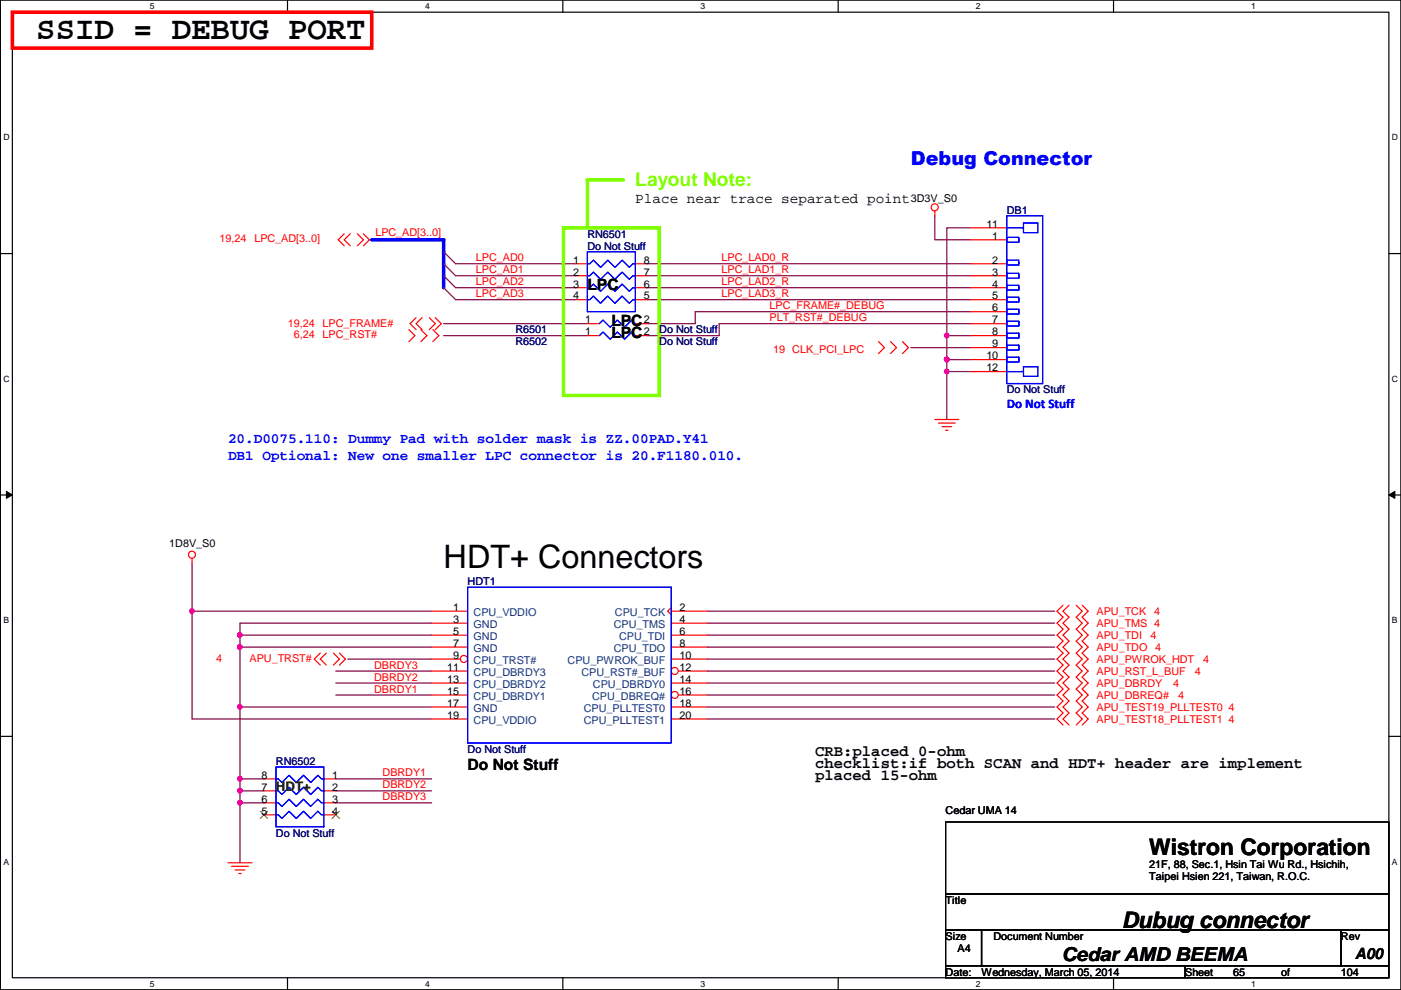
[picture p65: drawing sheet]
<svg xmlns="http://www.w3.org/2000/svg" width="297mm" height="210mm" viewBox="0 0 297 210" stroke-linecap="round" stroke-linejoin="round" font-family="sans-serif">
<defs><g id="words">
<g font-size="6.9">
<text x="7.7" y="8.3">SSID = DEBUG PORT</text>
<text x="94.1" y="120.5">HDT+ Connectors</text>
</g>
<g font-size="4.8">
<text x="243.7" y="181.3">Wistron Corporation</text>
<text x="237.8" y="196.8">Dubug connector</text>
</g>
<text font-size="4.1" fill="#00f" x="193.1" y="35">Debug Connector</text>
<text font-size="4.1" fill="#80ff00" x="134.7" y="39.4">Layout Note:</text>
<text font-size="4.1" x="225.1" y="203.7">Cedar AMD BEEMA</text>
<g font-size="3.3">
<text x="124.5" y="61.6">LPC</text>
<text x="129.6" y="69.2">LPC</text>
<text x="129.6" y="71.7">LPC</text>
<text x="172.8" y="160.2">CRB:placed 0-ohm</text>
<text x="99.1" y="163.2">Do Not Stuff</text>
<text x="172.8" y="162.8">checklist:if both SCAN and HDT+ header are implement</text>
<text x="172.8" y="165.3">placed 15-ohm</text>
<text x="287.4" y="203.2">A00</text>
</g>
<text font-size="3" x="134.7" y="43.1">Place near trace separated point</text>
<g font-size="3" fill="#00f">
<text x="48.3" y="94">20.D0075.110: Dummy Pad with solder mask is ZZ.00PAD.Y41</text>
<text x="48.3" y="97.5">DB1 Optional: New one smaller LPC connector is 20.F1180.010.</text>
</g>
<text font-size="2.8" fill="#00f" x="213.4" y="86.5">Do Not Stuff</text>
<text font-size="2.8" fill="#008000" x="58.5" y="167.8">HDT+</text>
<g font-size="2.3">
<text x="193.1" y="42.8">3D3V_S0</text>
<text x="209.1" y="48.3">11</text>
<text x="210.4" y="50.8">1</text>
<text x="121.5" y="55.9">1</text>
<text x="121.5" y="58.4">2</text>
<text x="136.5" y="58.4">7</text>
<text x="136.5" y="55.9">8</text>
<text x="210.4" y="55.9">2</text>
<text x="210.4" y="58.4">3</text>
<text x="121.5" y="61">3</text>
<text x="121.5" y="63.5">4</text>
<text x="136.5" y="63.5">5</text>
<text x="136.5" y="61">6</text>
<text x="210.4" y="61">4</text>
<text x="210.4" y="63.5">5</text>
<text x="124" y="68.6">1</text>
<text x="124" y="71.1">1</text>
<text x="136.5" y="68.6">2</text>
<text x="136.5" y="71.1">2</text>
<text x="210.4" y="66">6</text>
<text x="210.4" y="68.6">7</text>
<text x="210.4" y="71.1">8</text>
<text x="209.1" y="76.2">10</text>
<text x="210.4" y="73.7">9</text>
<text x="209.1" y="78.7">12</text>
<text x="35.9" y="115.9">1D8V_S0</text>
<text x="96.1" y="129.5">1</text>
<text x="144.1" y="129.5">2</text>
<text x="96.1" y="132.1">3</text>
<text x="96.1" y="134.6">5</text>
<text x="96.1" y="137.2">7</text>
<text x="144.1" y="134.6">6</text>
<text x="144.1" y="137.2">8</text>
<text x="144.1" y="132.1">4</text>
<text x="94.8" y="142.2">11</text>
<text x="96.1" y="139.7">9</text>
<text x="144.1" y="142.2">12</text>
<text x="144.1" y="139.7">10</text>
<text x="94.8" y="144.8">13</text>
<text x="94.8" y="147.3">15</text>
<text x="94.8" y="149.9">17</text>
<text x="144.1" y="147.3">16</text>
<text x="144.1" y="149.9">18</text>
<text x="144.1" y="144.8">14</text>
<text x="94.8" y="152.4">19</text>
<text x="144.1" y="152.4">20</text>
<text x="55.5" y="167.6">7</text>
<text x="55.5" y="165.1">8</text>
<text x="70.4" y="165.1">1</text>
<text x="70.4" y="167.6">2</text>
<text x="55.5" y="172.7">5</text>
<text x="55.5" y="170.2">6</text>
<text x="70.4" y="170.2">3</text>
<text x="70.4" y="172.7">4</text>
<text x="200.5" y="172.6">Cedar UMA 14</text>
<text x="243.7" y="184">21F, 88, Sec.1, Hsin Tai Wu Rd., Hsichih,</text>
<text x="200.5" y="191.6">Title</text>
<text x="243.7" y="186.6">Taipei Hsien 221, Taiwan, R.O.C.</text>
<text x="200.5" y="199.2">Size</text>
<text x="203" y="201.8">A4</text>
<text x="210.6" y="199.2">Document Number</text>
<text x="284.3" y="199.2">Rev</text>
<text x="200.5" y="206.8">Date:</text>
<text x="208.1" y="206.8">Wednesday, March 05, 2014</text>
<text x="251.3" y="206.8">Sheet</text>
<text x="261.4" y="206.8">65</text>
<text x="271.6" y="206.8">of</text>
<text x="284.3" y="206.8">104</text>
</g>
<g font-size="2.3" fill="#000080">
<text x="213.4" y="45.3">DB1</text>
<text x="124.5" y="50.4">RN6501</text>
<text x="124.5" y="52.9">Do Not Stuff</text>
<text x="109.3" y="70.7">R6501</text>
<text x="139.8" y="70.7">Do Not Stuff</text>
<text x="109.3" y="73.2">R6502</text>
<text x="139.8" y="73.2">Do Not Stuff</text>
<text x="213.4" y="83.4">Do Not Stuff</text>
<text x="99.1" y="124">HDT1</text>
<text x="99.1" y="159.6">Do Not Stuff</text>
<text x="58.5" y="162.1">RN6502</text>
<text x="58.5" y="177.4">Do Not Stuff</text>
</g>
<g font-size="2.3" fill="#f00">
<text x="46.6" y="51.4">19,24</text>
<text x="53.9" y="51.4">LPC_AD[3..0]</text>
<text x="79.6" y="50.1">LPC_AD[3..0]</text>
<text x="100.9" y="55.4">LPC_AD0</text>
<text x="100.9" y="58">LPC_AD1</text>
<text x="153" y="58">LPC_LAD1_R</text>
<text x="153" y="55.4">LPC_LAD0_R</text>
<text x="100.9" y="63">LPC_AD3</text>
<text x="100.9" y="60.5">LPC_AD2</text>
<text x="153" y="63">LPC_LAD3_R</text>
<text x="153" y="60.5">LPC_LAD2_R</text>
<text x="163.1" y="65.6">LPC_FRAME#_DEBUG</text>
<text x="61" y="69.4">19,24</text>
<text x="62.3" y="71.7">6,24</text>
<text x="68.4" y="71.7">LPC_RST#</text>
<text x="68.4" y="69.4">LPC_FRAME#</text>
<text x="163.1" y="68.1">PLT_RST#_DEBUG</text>
<text x="163.9" y="74.8">19 CLK_PCI_LPC</text>
<text x="232.5" y="130.4">APU_TCK</text>
<text x="244.7" y="130.4">4</text>
<text x="232.5" y="132.9">APU_TMS 4</text>
<text x="232.5" y="135.5">APU_TDI</text>
<text x="243.9" y="135.5">4</text>
<text x="45.8" y="140.3">4</text>
<text x="52.9" y="140.3">APU_TRST#</text>
<text x="79.3" y="141.8">DBRDY3</text>
<text x="232.5" y="138">APU_TDO</text>
<text x="232.5" y="140.5">APU_PWROK_HDT</text>
<text x="232.5" y="143.1">APU_RST_L_BUF</text>
<text x="244.9" y="138">4</text>
<text x="253.3" y="143.1">4</text>
<text x="255.1" y="140.5">4</text>
<text x="79.3" y="144.3">DBRDY2</text>
<text x="79.3" y="146.9">DBRDY1</text>
<text x="232.5" y="148.2">APU_DBREQ#</text>
<text x="232.5" y="145.6">APU_DBRDY</text>
<text x="248.7" y="145.6">4</text>
<text x="249.8" y="148.2">4</text>
<text x="232.5" y="150.7">APU_TEST19_PLLTEST0 4</text>
<text x="232.5" y="153.2">APU_TEST18_PLLTEST1 4</text>
<text x="81.1" y="164.6">DBRDY1</text>
<text x="81.1" y="167.2">DBRDY2</text>
<text x="81.1" y="169.7">DBRDY3</text>
</g>
<g font-size="2.3" fill="#004080">
<text x="100.4" y="130.6">CPU_VDDIO</text>
<text x="130.4" y="130.6">CPU_TCK</text>
<text x="100.4" y="133.2">GND</text>
<text x="100.4" y="135.7">GND</text>
<text x="130.1" y="133.2">CPU_TMS</text>
<text x="131.3" y="135.7">CPU_TDI</text>
<text x="100.4" y="138.3">GND</text>
<text x="100.4" y="140.8">CPU_TRST#</text>
<text x="100.4" y="143.3">CPU_DBRDY3</text>
<text x="120.4" y="140.8">CPU_PWROK_BUF</text>
<text x="123.3" y="143.3">CPU_RST#_BUF</text>
<text x="130.1" y="138.3">CPU_TDO</text>
<text x="100.4" y="145.9">CPU_DBRDY2</text>
<text x="100.4" y="148.4">CPU_DBRDY1</text>
<text x="125.6" y="148.4">CPU_DBREQ#</text>
<text x="125.7" y="145.9">CPU_DBRDY0</text>
<text x="100.4" y="151">GND</text>
<text x="100.4" y="153.5">CPU_VDDIO</text>
<text x="123.8" y="153.5">CPU_PLLTEST1</text>
<text x="123.8" y="151">CPU_PLLTEST0</text>
</g>
<g font-size="1.8">
<text x="31.8" y="1.9">5</text>
<text x="90.1" y="1.9">4</text>
<text x="148.5" y="1.9">3</text>
<text x="206.9" y="1.9">2</text>
<text x="265.3" y="1.9">1</text>
<text x=".7" y="29.8">D</text>
<text x="295.1" y="29.8">D</text>
<text x=".7" y="80.9">C</text>
<text x="295.1" y="80.9">C</text>
<text x=".7" y="132.1">B</text>
<text x="295.1" y="132.1">B</text>
<text x=".7" y="183.3">A</text>
<text x="295.1" y="183.3">A</text>
<text x="31.8" y="209.2">5</text>
<text x="90.1" y="209.2">4</text>
<text x="148.5" y="209.2">3</text>
<text x="206.9" y="209.2">2</text>
<text x="265.3" y="209.2">1</text>
</g>
</g></defs>
<path d="M.1 0h296.9v209.8h-296.9zM2.6 2.6h291.9v204.7h-291.9z" fill="none" stroke="#000" stroke-width=".25"/>
<g fill="#fff">
<path d="M31.8 .3h1v2h-1z"/>
<path d="M31.8 207.6h1v1.9h-1z"/>
</g>
<path d="M61 0v2.6M61 207.3v2.5" fill="none" stroke="#000" stroke-width=".25"/>
<g fill="#fff">
<path d="M90.1 .3h1v2h-1z"/>
<path d="M90.1 207.6h1v1.9h-1z"/>
</g>
<path d="M119.3 0v2.6M119.3 207.3v2.5" fill="none" stroke="#000" stroke-width=".25"/>
<g fill="#fff">
<path d="M148.5 .3h1v2h-1z"/>
<path d="M148.5 207.6h1v1.9h-1z"/>
</g>
<path d="M177.7 0v2.6M177.7 207.3v2.5" fill="none" stroke="#000" stroke-width=".25"/>
<g fill="#fff">
<path d="M206.9 .3h1v2h-1z"/>
<path d="M206.9 207.6h1v1.9h-1z"/>
</g>
<path d="M236.1 0v2.6M236.1 207.3v2.5" fill="none" stroke="#000" stroke-width=".25"/>
<g fill="#fff">
<path d="M265.3 .3h.9v2h-.9z"/>
<path d="M265.3 207.6h.9v1.9h-.9z"/>
<path d="M.7 28.2h1.3v1.9h-1.3z"/>
<path d="M295.1 28.2h1.3v1.9h-1.3z"/>
<path d="M.7 79.3h1.3v2h-1.3z"/>
<path d="M295.1 79.3h1.3v2h-1.3z"/>
</g>
<path d="M.1 53.8h2.5M294.5 53.8h2.5" fill="none" stroke="#000" stroke-width=".25"/>
<g fill="#fff">
<path d="M.7 130.5h1.2v2h-1.2z"/>
<path d="M295.1 130.5h1.2v2h-1.2z"/>
</g>
<path d="M.1 104.9h2.5M294.5 104.9h2.5" fill="none" stroke="#000" stroke-width=".25"/>
<path d="M1.4 104.2l1.2 .7-1.2 .8zM294.5 104.9l1.2-.7v1.5z" fill="#000"/>
<path d="M1.4 104.2l1.2 .7-1.2 .8zM294.5 104.9l1.2-.7v1.5z" fill="none" stroke="#000" stroke-width=".21"/>
<g fill="#fff">
<path d="M.7 181.7h1.2v2h-1.2z"/>
<path d="M295.1 181.7h1.2v2h-1.2z"/>
</g>
<path d="M.1 156.1h2.5M294.5 156.1h2.5" fill="none" stroke="#000" stroke-width=".25"/>
<path d="M96.6 55.9h25.4M137.2 63.5h68.6M147.4 66.1h58.4M152.5 68.6h53.3M193.1 73.7h12.7M205.8 71.2h-5.1v5h5.1" fill="none" stroke="#800040" stroke-width=".25"/>
<circle cx="200.7" cy="76.2" r=".49" fill="#f0f"/>
<circle cx="200.7" cy="76.2" r=".49" fill="none" stroke="#f0f" stroke-width=".25"/>
<path d="M96.6 58.5h25.4M137.2 58.5h68.6M137.2 55.9h68.6M198.2 45.8v5h7.6M94.1 68.6h30.4M94.1 71.2h30.4M96.6 63.5h25.4M96.6 61h25.4M137.2 61h68.6M147.4 66.1v2.5h-10.2M152.5 68.6v2.6h-15.3M200.7 78.8v10.1" fill="none" stroke="#800040" stroke-width=".25"/>
<path d="M78.8 50.8h15.3M94.1 53.4v2.5M94.1 58.5v2.5" fill="none" stroke="#00f" stroke-width=".76"/>
<circle cx="200.7" cy="78.8" r=".49" fill="#f0f"/>
<circle cx="200.7" cy="78.8" r=".49" fill="none" stroke="#f0f" stroke-width=".25"/>
<path d="M50.9 165.1v2.6h5.1M71.2 170.2h20.3" fill="none" stroke="#800040" stroke-width=".25"/>
<circle cx="50.9" cy="165.1" r=".49" fill="#f0f"/>
<circle cx="50.9" cy="165.1" r=".49" fill="none" stroke="#f0f" stroke-width=".25"/>
<path d="M40.7 129.6h50.8M50.9 132.1v2.6M50.9 137.2v12.7M149.9 139.7h73.7M149.9 134.7h73.7M149.9 142.3h73.7M71.2 165.1h20.3M71.2 167.7h20.3" fill="none" stroke="#800040" stroke-width=".25"/>
<circle cx="50.9" cy="137.2" r=".49" fill="#f0f"/>
<circle cx="50.9" cy="137.2" r=".49" fill="none" stroke="#f0f" stroke-width=".25"/>
<path d="M40.7 119.4v10.2M91.5 134.7h-40.6v2.5M71.2 142.3h20.3M149.9 144.8h73.7" fill="none" stroke="#800040" stroke-width=".25"/>
<circle cx="50.9" cy="134.6" r=".49" fill="#f0f"/>
<circle cx="50.9" cy="134.6" r=".49" fill="none" stroke="#f0f" stroke-width=".25"/>
<path d="M40.7 129.6v22.8M73.7 139.7h17.8" fill="none" stroke="#800040" stroke-width=".25"/>
<circle cx="40.7" cy="129.6" r=".49" fill="#f0f"/>
<circle cx="40.7" cy="129.6" r=".49" fill="none" stroke="#f0f" stroke-width=".25"/>
<path d="M50.9 137.2h40.6M149.9 137.2h73.7M149.9 129.6h73.7M71.2 144.8h20.3M149.9 147.4h73.7M149.9 152.4h73.7M50.9 170.2v12.7" fill="none" stroke="#800040" stroke-width=".25"/>
<circle cx="50.9" cy="170.2" r=".49" fill="#f0f"/>
<circle cx="50.9" cy="170.2" r=".49" fill="none" stroke="#f0f" stroke-width=".25"/>
<path d="M50.9 132.1h40.6M149.9 132.1h73.7M40.7 152.4h50.8M71.2 147.4h20.3M91.5 149.9h-40.6v15.2h5.1M149.9 149.9h73.7" fill="none" stroke="#800040" stroke-width=".25"/>
<circle cx="50.9" cy="149.9" r=".49" fill="#f0f"/>
<circle cx="50.9" cy="149.9" r=".49" fill="none" stroke="#f0f" stroke-width=".25"/>
<path d="M50.9 167.7v2.5h5.1" fill="none" stroke="#800040" stroke-width=".25"/>
<circle cx="50.9" cy="167.7" r=".49" fill="#f0f"/>
<circle cx="50.9" cy="167.7" r=".49" fill="none" stroke="#f0f" stroke-width=".25"/>
<path d="M94.1 50.8v2.6M94.1 55.9v2.6" fill="none" stroke="#00f" stroke-width=".76"/>
<path d="M200.7 76.2v2.6h5.1" fill="none" stroke="#800040" stroke-width=".25"/>
<circle cx="200.7" cy="76.2" r=".49" fill="#f0f"/>
<circle cx="200.7" cy="76.2" r=".49" fill="none" stroke="#f0f" stroke-width=".25"/>
<path d="M205.8 48.3h-5.1v22.9" fill="none" stroke="#800040" stroke-width=".25"/>
<circle cx="200.7" cy="71.1" r=".49" fill="#f0f"/>
<circle cx="200.7" cy="71.1" r=".49" fill="none" stroke="#f0f" stroke-width=".25"/>
<g fill="none" stroke="#f00" stroke-width=".25">
<path d="M73 49.6l-1.3 1.2 1.3 1.3M74.2 49.6l-1.2 1.2 1.2 1.3M75.8 49.6l1.2 1.2-1.2 1.3M77 49.6l1.3 1.2-1.3 1.3M122 55.9h2.5M122 58.5h2.5M134.7 55.9h2.5M134.7 58.5h2.5M198.2 44.7v1.1M205.8 55.9h7.6M205.8 58.5h7.6M205.8 48.3h7.6"/>
<path d="M205.8 50.8h7.6M86.7 69.9l1.3 1.3-1.3 1.2M88.2 67.4l-1.3 1.2 1.3 1.3M89.2 69.9l1.3 1.3-1.3 1.2M89.5 67.4l-1.3 1.2 1.3 1.3M91 67.4l1.3 1.2-1.3 1.3M91.8 69.9l1.2 1.3-1.2 1.2M92.3 67.4l1.3 1.2-1.3 1.3M122 61h2.5M122 63.5h2.5M124.5 68.6h2.6M124.5 71.2h2.6"/>
<path d="M134.7 61h2.5M134.7 63.5h2.5M134.7 68.6h2.5M134.7 71.2h2.5M186.3 72.4l1.2 1.3-1.2 1.3M188.8 72.4l1.3 1.3-1.3 1.3M191.3 72.4l1.3 1.3-1.3 1.3M205.8 61h7.6M205.8 63.5h7.6M205.8 68.6h7.6M205.8 71.2h7.6M205.8 66.1h7.6"/>
<path d="M205.8 73.7h7.6M205.8 76.2h7.6M205.8 78.8h7.6M198.2 88.9h5.1M199 89.7h3.5M199.7 90.5h2.1M200.5 91.2h.5M40.7 118.4v1M67.9 138.5l-1.3 1.2 1.3 1.3M69.2 138.5l-1.3 1.2 1.3 1.3M70.7 138.5l1.3 1.2-1.3 1.3M72 138.5l1.2 1.2-1.2 1.3"/>
<path d="M91.5 129.6h7.6M91.5 132.1h7.6M91.5 134.7h7.6M91.5 137.2h7.6M225.4 128.3l-1.3 1.3 1.3 1.3-1.3 1.2 1.3 1.3-1.3 1.3 1.3 1.2-1.3 1.3 1.3 1.3-1.3 1.2 1.3 1.3-1.3 1.3 1.3 1.3-1.3 1.2 1.3 1.3-1.3 1.3 1.3 1.2-1.3 1.3 1.3 1.3-1.3 1.2 1.3 1.3M226.6 128.3l-1.2 1.3 1.2 1.3-1.2 1.2 1.2 1.3-1.2 1.3 1.2 1.2-1.2 1.3 1.2 1.3-1.2 1.2 1.2 1.3-1.2 1.3 1.2 1.3-1.2 1.2 1.2 1.3-1.2 1.3 1.2 1.2-1.2 1.3 1.2 1.3-1.2 1.2 1.2 1.3M228.2 128.3l1.2 1.3-1.2 1.3 1.2 1.2-1.2 1.3 1.2 1.3-1.2 1.2 1.2 1.3-1.2 1.3 1.2 1.2-1.2 1.3 1.2 1.3-1.2 1.3 1.2 1.2-1.2 1.3 1.2 1.3-1.2 1.2 1.2 1.3-1.2 1.3 1.2 1.2-1.2 1.3M229.4 128.3l1.3 1.3-1.3 1.3 1.3 1.2-1.3 1.3 1.3 1.3-1.3 1.2 1.3 1.3-1.3 1.3 1.3 1.2-1.3 1.3 1.3 1.3-1.3 1.3 1.3 1.2-1.3 1.3 1.3 1.3-1.3 1.2 1.3 1.3-1.3 1.3 1.3 1.2-1.3 1.3M56 165.1h2.5M56 167.7h2.5M56 170.2h2.5M56 172.8h2.5"/>
<path d="M68.7 165.1h2.5M68.7 167.7h2.5M68.7 170.2h2.5M68.7 172.8h2.5M48.3 182.9h5.1M49.1 183.7h3.6M49.9 184.4h2M50.6 185.2h.5"/>
<circle cx="198.2" cy="44" r=".75"/>
<circle cx="40.7" cy="117.6" r=".75"/>
</g>
<path d="M94.1 53.4l2.5 2.5M94.1 55.9l2.5 2.6M94.1 58.5l2.5 2.5M94.1 61l2.5 2.5" fill="none" stroke="#800040" stroke-width=".25"/>
<path d="M200.5 174.3h94v15.2h-94zM200.5 189.5h94v7.6h-94zM200.5 197.1h7.6v7.7h-7.6zM208.1 197.1h76.2v7.7h-76.2zM284.3 197.1h10.2v7.7h-10.2zM200.5 204.8h50.8v2.5h-50.8zM251.3 204.8h43.2v2.5h-43.2z" fill="none" stroke="#000" stroke-width=".25"/>
<path d="M2.6 2.6h76.2v7.6h-76.2z" fill="none" stroke="#f00" stroke-width=".76"/>
<path d="M132.2 38.1h-7.7v10.2M119.5 48.3h20.3v35.6h-20.3z" fill="none" stroke="#80ff00" stroke-width=".76"/>
<g fill="none" stroke="#00f" stroke-width=".25">
<path d="M124.5 58.5h.5l.8-.8 1.5 1.5 1.6-1.5 1.5 1.5 1.5-1.5 1.5 1.5 .8-.7h.5M124.5 55.9h.5l.8-.7 1.5 1.5 1.6-1.5 1.5 1.5 1.5-1.5 1.5 1.5 .8-.8h.5M124.5 53.4h10.2v12.7h-10.2zM213.4 45.8h7.7v35.5h-7.7zM213.4 50.3h2.6v1.1h-2.6zM213.4 55.2h2.6v1h-2.6zM213.4 58h2.6v1h-2.6zM213.4 48.3h3.6M216 50.3v1.1M216 55.4v.5M216 58v1M217 47.3h3v2h-3z"/>
<path d="M124.5 63.5h.5l.8-.7 1.5 1.5 1.6-1.5 1.5 1.5 1.5-1.5 1.5 1.5 .8-.8h.5M124.5 61h.5l.8-.8 1.5 1.6 1.6-1.6 1.5 1.6 1.5-1.6 1.5 1.6 .8-.8h.5M127.1 68.6l.7-.7 1.6 1.5 1.5-1.5 1.5 1.5 1.5-1.5 .8 .7M127.1 71.2l.7-.8 1.6 1.5 1.5-1.5 1.5 1.5 1.5-1.5 .8 .8M213.4 60.5h2.6v1h-2.6zM213.4 63h2.6v1.1h-2.6zM213.4 65.6h2.6v1h-2.6zM213.4 68.1h2.6v1h-2.6zM213.4 70.7h2.6v1h-2.6zM213.4 73.2h2.6v1h-2.6zM213.4 75.7h2.6v1.1h-2.6zM213.4 78.8h3.6"/>
<path d="M216 60.5v1M216 63v1.1M216 65.6v1M216 68.1v1M216 70.7v1M216 73.2v1M216 75.7v1.1M217 77.8h3v2h-3zM58.5 167.7h.5l.8 .7 1.5-1.5 1.5 1.5 1.5-1.5 1.6 1.5 1.5-1.5 .8 .8h.5M58.5 172.8h.5l.8 .7 1.5-1.5 1.5 1.5 1.5-1.5 1.6 1.5 1.5-1.5 .8 .8h.5M58.5 165.1h.5l.8 .8 1.5-1.5 1.5 1.5 1.5-1.5 1.6 1.5 1.5-1.5 .8 .7h.5M58.5 170.2h.5l.8 .8 1.5-1.5 1.5 1.5 1.5-1.5 1.6 1.5 1.5-1.5 .8 .7h.5"/>
<path d="M58.5 162.6h10.2v12.7h-10.2z"/>
</g>
<path d="M55.2 172l1.6 1.6M56.7 172l-1.5 1.6M70.4 172l1.6 1.6M72 172l-1.6 1.6" fill="none" stroke="#804000" stroke-width=".21"/>
<circle cx="98.4" cy="139.7" r=".75" fill="#fff"/>
<g fill="none" stroke="#f00" stroke-width=".25">
<path d="M91.5 139.7h6.1M91.5 142.3h7.6M91.5 144.8h7.6M91.5 147.4h7.6M91.5 149.9h7.6M91.5 152.4h7.6M142.3 149.9h7.6M142.3 152.4h7.6"/>
<circle cx="98.4" cy="139.7" r=".75"/>
</g>
<circle cx="143.1" cy="147.3" r=".75" fill="#fff"/>
<g fill="none" stroke="#f00" stroke-width=".25">
<path d="M142.3 144.8h7.6M143.8 147.4h6.1"/>
<circle cx="143.1" cy="147.3" r=".75"/>
</g>
<circle cx="143.1" cy="142.3" r=".75" fill="#fff"/>
<g fill="none" stroke="#f00" stroke-width=".25">
<path d="M142.3 128.8l-.7 .8 .7 .7M142.3 139.7h7.6M142.3 137.2h7.6M142.3 134.7h7.6M142.3 132.1h7.6M142.3 129.6h7.6M143.8 142.3h6.1"/>
<circle cx="143.1" cy="142.3" r=".75"/>
</g>
<path d="M99.1 124.5h43.2v33h-43.2z" fill="none" stroke="#00f" stroke-width=".25"/>
<circle cx="200.7" cy="76.2" r=".49" fill="#f0f"/>
<circle cx="200.7" cy="76.2" r=".49" fill="none" stroke="#f0f" stroke-width=".25"/>
<circle cx="200.7" cy="78.8" r=".49" fill="#f0f"/>
<circle cx="200.7" cy="78.8" r=".49" fill="none" stroke="#f0f" stroke-width=".25"/>
<circle cx="50.9" cy="165.1" r=".49" fill="#f0f"/>
<circle cx="50.9" cy="165.1" r=".49" fill="none" stroke="#f0f" stroke-width=".25"/>
<circle cx="50.9" cy="137.2" r=".49" fill="#f0f"/>
<circle cx="50.9" cy="137.2" r=".49" fill="none" stroke="#f0f" stroke-width=".25"/>
<circle cx="50.9" cy="134.6" r=".49" fill="#f0f"/>
<circle cx="50.9" cy="134.6" r=".49" fill="none" stroke="#f0f" stroke-width=".25"/>
<circle cx="40.7" cy="129.6" r=".49" fill="#f0f"/>
<circle cx="40.7" cy="129.6" r=".49" fill="none" stroke="#f0f" stroke-width=".25"/>
<circle cx="50.9" cy="170.2" r=".49" fill="#f0f"/>
<circle cx="50.9" cy="170.2" r=".49" fill="none" stroke="#f0f" stroke-width=".25"/>
<circle cx="50.9" cy="149.9" r=".49" fill="#f0f"/>
<circle cx="50.9" cy="149.9" r=".49" fill="none" stroke="#f0f" stroke-width=".25"/>
<circle cx="50.9" cy="167.7" r=".49" fill="#f0f"/>
<circle cx="50.9" cy="167.7" r=".49" fill="none" stroke="#f0f" stroke-width=".25"/>
<circle cx="200.7" cy="76.2" r=".49" fill="#f0f"/>
<circle cx="200.7" cy="76.2" r=".49" fill="none" stroke="#f0f" stroke-width=".25"/>
<circle cx="200.7" cy="71.1" r=".49" fill="#f0f"/>
<circle cx="200.7" cy="71.1" r=".49" fill="none" stroke="#f0f" stroke-width=".25"/>
<use href="#words"/>
</svg>
